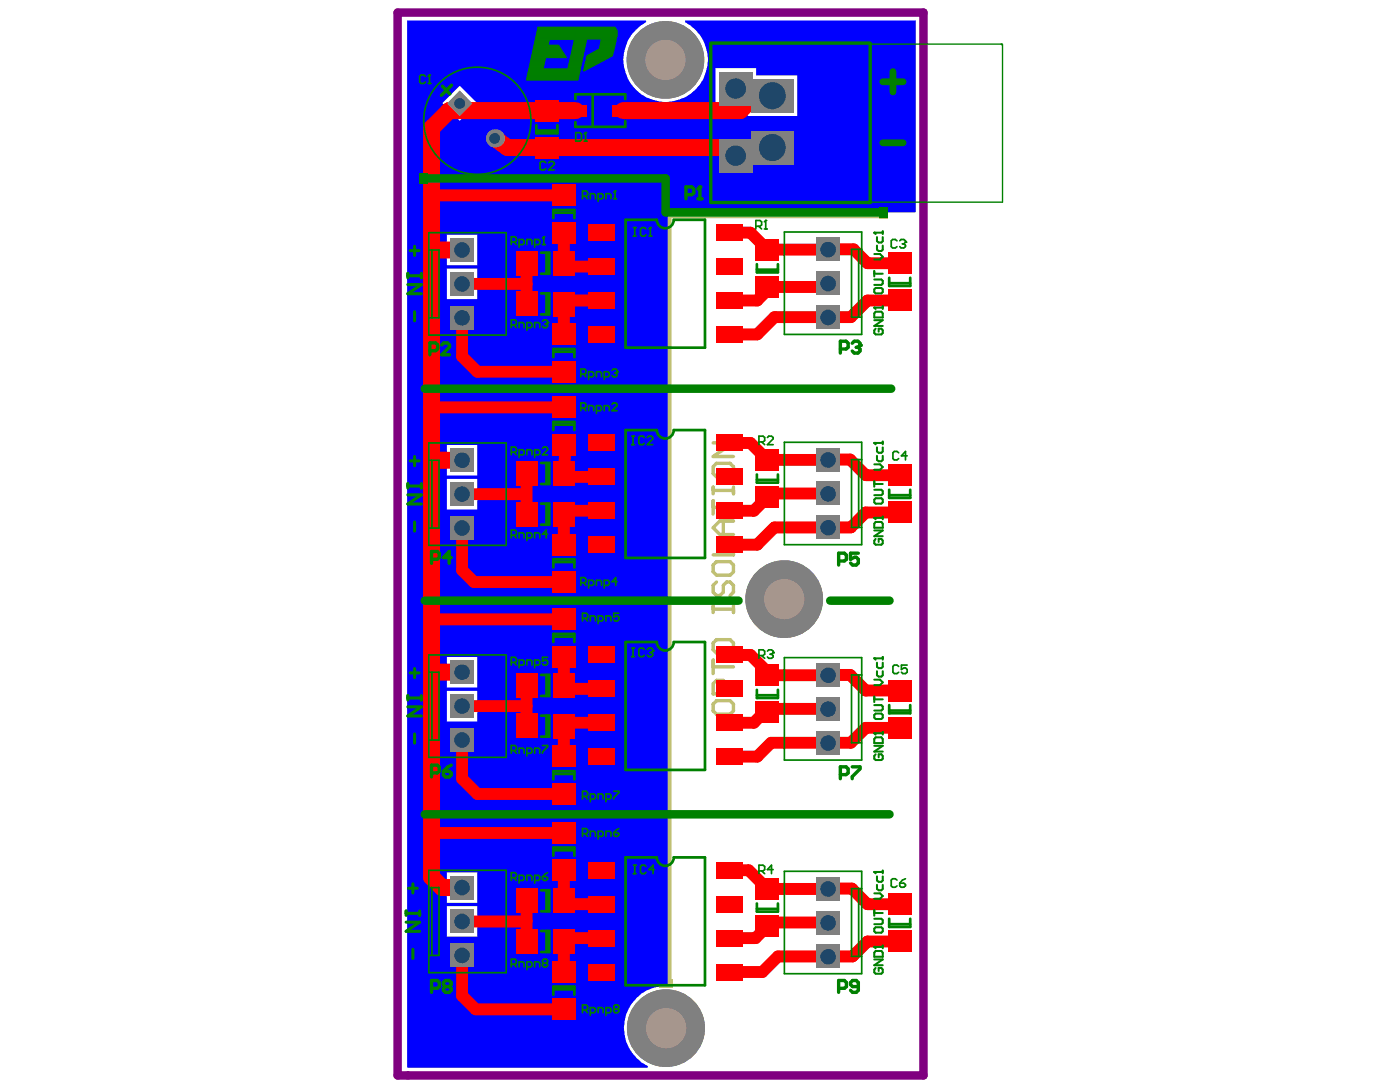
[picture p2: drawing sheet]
<svg xmlns="http://www.w3.org/2000/svg" width="258mm" height="201mm" viewBox="0 0 258 201" stroke-linecap="round" stroke-linejoin="round" font-family="sans-serif">
<path d="M73.2 2.3h96.9v195.7h-96.9z" fill="none" stroke="#800080" stroke-width="1.6"/>
<g fill="#a6968d">
<circle cx="122.7" cy="189.3" r="3.7"/>
<circle cx="144.5" cy="110.3" r="3.7"/>
<circle cx="122.6" cy="11" r="3.7"/>
</g>
<path d="M162.3 39.1h-39.7v141.1" fill="none" stroke="#c0c073" stroke-width="2.2"/>
<g fill="#c0c073">
<path d="M162 37.9h1.5v2.4h-1.5z" fill-rule="evenodd"/>
<path d="M121.4 180.2h2.5v1.6h-2.5z" fill-rule="evenodd"/>
</g>
<g fill="none" stroke="#c0c073" stroke-width=".62">
<path d="M109.8 85l.6-.6h2.5l.6 .6v1.3l-.6 .6h-2.5l-.6-.6zM109.8 88.7v1.3M109.8 91.2v2.5M109.8 92.5h3.7M109.8 89.4h3.7M109.8 80.6h3.7l-3.7 2.5h3.7M111.7 95v2.5M113.5 88.7v1.3M113.5 98.7v2.5h-3.7M113.5 95h-2.5l-1.2 1.2 1.2 1.3h2.5M131.4 85.9l.6-.6h2.5l.6 .6v1.3l-.6 .6h-2.5l-.6-.6zM131.4 89.7v1.2"/>
<path d="M131.4 92.2v2.5M131.4 93.4h3.7M131.4 90.3h3.7M131.4 81.6h3.7l-3.7 2.5h3.7M133.2 95.9v2.5M135.1 89.7v1.2M135.1 99.7v2.5h-3.7M135.1 95.9h-2.5l-1.2 1.3 1.2 1.2h2.5M109.8 103.1l.6-.6h2.5l.6 .6v1.3l-.6 .6h-2.5l-.6-.6zM109.8 110.6v1.3M109.8 117.5l.6-.6h2.5l.6 .6v1.2l-.6 .6h-2.5l-.6-.6zM109.8 111.2h3.7"/>
<path d="M110.4 106.2l-.6 .7v1.2l.6 .6h.6l.7-.6v-1.2l.6-.7h.6l.6 .7v1.2l-.6 .6M113.5 110.6v1.3M131.4 104l.6-.6h2.5l.6 .6v1.3l-.6 .6h-2.5l-.6-.6zM131.4 111.5v1.3M131.4 118.4l.6-.6h2.5l.6 .6v1.3l-.6 .6h-2.5l-.6-.6zM131.4 112.2h3.7M132 107.2l-.6 .6v1.2l.6 .7h.6l.6-.7v-1.2l.7-.6h.6l.6 .6v1.2l-.6 .7M135.1 111.5v1.3M109.8 120.6v2.5M109.8 128.7l.6-.6h2.5l.6 .6v1.3l-.6 .6h-2.5l-.6-.6zM109.8 121.8h3.7M112.3 126.8v-1.8l-.6-.7h-1.3l-.6 .7v1.8h3.7"/>
<path d="M131.4 121.5v2.5M131.4 129.7l.6-.7h2.5l.6 .7v1.2l-.6 .6h-2.5l-.6-.6zM131.4 122.8h3.7M133.9 127.8v-1.9l-.7-.6h-1.2l-.6 .6v1.9h3.7"/>
</g>
<path d="M75 3.8h44v.3a7.8 7.8 0 0 0-2.4 11.8 7.8 7.8 0 0 0 12.1 0 7.8 7.8 0 0 0-2.5-11.8v-.3h42.5v35.3h-45.7v142.2l-.3 .2a7.8 7.8 0 0 0-7.5 6 7.8 7.8 0 0 0 4.2 8.8l-.1 .3h-44.3zM131.8 12.6v7.5h5.9v1.3h9.2v-7.5h-7.6v-1.3zM81.5 19l3.2 3.2 3.2-3.2-3.2-3.2zM82.3 43.2v5.6h5.6v-5.6zM82.3 49.5v5.6h5.6v-5.6zM82.3 81.9v5.7h5.6v-5.7zM82.3 88.2v5.6h5.6v-5.6zM82.3 121v5.6h5.6v-5.6zM82.3 127.2v5.6h5.6v-5.6zM82.3 160.6v5.7h5.6v-5.7zM82.3 166.9v5.6h5.6v-5.6z" fill="#00f"/>
<path d="M91.2 25.5l3 3.2v144.7l-2.6 2.5h-6.5M85.1 58.5h9M85.1 97.2l.3 .3h8.8M94.2 136.2l-9.1 .1" fill="none" stroke="#00f" stroke-width="3.1"/>
<circle cx="122.7" cy="189.3" r="7.2" fill="#808080"/>
<circle cx="122.7" cy="189.3" r="3.7" fill="#a6968d"/>
<circle cx="144.5" cy="110.3" r="7.2" fill="#808080"/>
<circle cx="144.5" cy="110.3" r="3.7" fill="#a6968d"/>
<circle cx="122.6" cy="11" r="7.2" fill="#808080"/>
<circle cx="122.6" cy="11" r="3.7" fill="#a6968d"/>
<path d="M82.9 134.1h4.4v4.4h-4.4z" fill-rule="evenodd" fill="#808080"/>
<circle cx="85.1" cy="136.3" r="1.44" fill="#1f4769"/>
<path d="M82.9 161.3h4.4v4.3h-4.4z" fill-rule="evenodd" fill="#808080"/>
<circle cx="85.1" cy="163.4" r="1.44" fill="#1f4769"/>
<path d="M82.9 167.5h4.4v4.4h-4.4z" fill-rule="evenodd" fill="#808080"/>
<circle cx="85.1" cy="169.7" r="1.44" fill="#1f4769"/>
<path d="M82.9 121.6h4.4v4.4h-4.4z" fill-rule="evenodd" fill="#808080"/>
<circle cx="85.1" cy="123.8" r="1.44" fill="#1f4769"/>
<path d="M82.9 127.8h4.4v4.4h-4.4z" fill-rule="evenodd" fill="#808080"/>
<circle cx="85.1" cy="130" r="1.44" fill="#1f4769"/>
<path d="M82.9 82.6h4.4v4.3h-4.4z" fill-rule="evenodd" fill="#808080"/>
<circle cx="85.1" cy="84.8" r="1.44" fill="#1f4769"/>
<path d="M82.9 88.8h4.4v4.4h-4.4z" fill-rule="evenodd" fill="#808080"/>
<circle cx="85.1" cy="91" r="1.44" fill="#1f4769"/>
<path d="M82.9 43.8h4.4v4.4h-4.4z" fill-rule="evenodd" fill="#808080"/>
<circle cx="85.1" cy="46" r="1.44" fill="#1f4769"/>
<path d="M82.9 50.1h4.4v4.4h-4.4z" fill-rule="evenodd" fill="#808080"/>
<circle cx="85.1" cy="52.3" r="1.44" fill="#1f4769"/>
<path d="M84.7 16.7l2.3 2.4-2.3 2.3-2.3-2.3z" fill-rule="evenodd" fill="#808080"/>
<circle cx="84.7" cy="19.1" r="1" fill="#1f4769"/>
<circle cx="91.2" cy="25.5" r="1.66" fill="#808080"/>
<circle cx="91.1" cy="25.5" r="1" fill="#1f4769"/>
<path d="M138.4 24h7.8v6.3h-7.8z" fill-rule="evenodd" fill="#808080"/>
<circle cx="142.2" cy="27.2" r="2.48" fill="#1f4769"/>
<path d="M82.9 173.7h4.4v4.4h-4.4z" fill-rule="evenodd" fill="#808080"/>
<circle cx="85.1" cy="175.9" r="1.44" fill="#1f4769"/>
<path d="M82.9 95.1h4.4v4.3h-4.4z" fill-rule="evenodd" fill="#808080"/>
<circle cx="85.1" cy="97.2" r="1.44" fill="#1f4769"/>
<path d="M82.9 56.3h4.4v4.4h-4.4z" fill-rule="evenodd" fill="#808080"/>
<circle cx="85.1" cy="58.5" r="1.44" fill="#1f4769"/>
<path d="M138.4 14.5h7.8v6.2h-7.8z" fill-rule="evenodd" fill="#808080"/>
<circle cx="142.2" cy="17.6" r="2.48" fill="#1f4769"/>
<path d="M150.4 173.9h4.4v4.4h-4.4z" fill-rule="evenodd" fill="#808080"/>
<circle cx="152.5" cy="176.2" r="1.44" fill="#1f4769"/>
<path d="M150.4 167.7h4.4v4.4h-4.4z" fill-rule="evenodd" fill="#808080"/>
<circle cx="152.5" cy="169.9" r="1.44" fill="#1f4769"/>
<path d="M150.4 161.4h4.4v4.4h-4.4z" fill-rule="evenodd" fill="#808080"/>
<circle cx="152.5" cy="163.7" r="1.44" fill="#1f4769"/>
<path d="M150.4 128.3h4.4v4.4h-4.4z" fill-rule="evenodd" fill="#808080"/>
<circle cx="152.5" cy="130.6" r="1.44" fill="#1f4769"/>
<path d="M150.4 122.1h4.4v4.4h-4.4z" fill-rule="evenodd" fill="#808080"/>
<circle cx="152.5" cy="124.3" r="1.44" fill="#1f4769"/>
<path d="M150.4 88.7h4.4v4.4h-4.4z" fill-rule="evenodd" fill="#808080"/>
<circle cx="152.5" cy="90.9" r="1.44" fill="#1f4769"/>
<path d="M150.4 82.4h4.4v4.4h-4.4z" fill-rule="evenodd" fill="#808080"/>
<circle cx="152.5" cy="84.7" r="1.44" fill="#1f4769"/>
<path d="M150.4 50h4.4v4.3h-4.4z" fill-rule="evenodd" fill="#808080"/>
<circle cx="152.5" cy="52.2" r="1.44" fill="#1f4769"/>
<path d="M150.4 43.7h4.4v4.4h-4.4z" fill-rule="evenodd" fill="#808080"/>
<circle cx="152.5" cy="46" r="1.44" fill="#1f4769"/>
<path d="M132.4 25.5h6.3v6.3h-6.3z" fill-rule="evenodd" fill="#808080"/>
<circle cx="135.5" cy="28.7" r="1.89" fill="#1f4769"/>
<path d="M150.4 134.6h4.4v4.4h-4.4z" fill-rule="evenodd" fill="#808080"/>
<circle cx="152.5" cy="136.8" r="1.44" fill="#1f4769"/>
<path d="M150.4 94.9h4.4v4.4h-4.4z" fill-rule="evenodd" fill="#808080"/>
<circle cx="152.5" cy="97.2" r="1.44" fill="#1f4769"/>
<path d="M150.4 56.2h4.4v4.4h-4.4z" fill-rule="evenodd" fill="#808080"/>
<circle cx="152.5" cy="58.5" r="1.44" fill="#1f4769"/>
<path d="M132.4 13.2h6.3v6.2h-6.3z" fill-rule="evenodd" fill="#808080"/>
<circle cx="135.5" cy="16.3" r="1.89" fill="#1f4769"/>
<circle cx="79.5" cy="75" r="1.09" fill="#f00"/>
<path d="M79.5 35.7l.3 .3" fill="none" stroke="#f00" stroke-width="2.2"/>
<circle cx="103.9" cy="165.9" r="1.09" fill="#f00"/>
<path d="M104.5 55.3l-.6 .7M103.9 81.9l.3 .3M103.9 126.5v-.3l.3 .6M103.9 165.9l.6 .6" fill="none" stroke="#f00" stroke-width="2.2"/>
<circle cx="103.9" cy="56" r="1.09" fill="#f00"/>
<path d="M85.1 58.5v7.1M103.9 160.3v5.6M104.5 172.7l-.6 .7" fill="none" stroke="#f00" stroke-width="2.2"/>
<circle cx="103.9" cy="173.4" r="1.09" fill="#f00"/>
<path d="M103.9 120.9v5.6" fill="none" stroke="#f00" stroke-width="2.2"/>
<circle cx="103.9" cy="133.7" r="1.09" fill="#f00"/>
<path d="M103.9 48.5l.6 .6M103.9 98.7v1.6M104.2 82.2l-.3 5 .9 .6M104.2 94.1l-.3 .6M104.5 133.1l-.6 .6" fill="none" stroke="#f00" stroke-width="2.2"/>
<circle cx="103.9" cy="48.5" r="1.09" fill="#f00"/>
<g fill="none" stroke="#f00" stroke-width="2.2">
<path d="M79.8 36h24.1M97 52.2l-11.9 .1M97 48.5v7.5M103.9 42.8v5.7M103.9 56v5.6M104.5 55.3h6.2M104.5 49.1h6.2M134.4 42.8h3.8l3.2 3.2 15.8-.1 2.6 2.6h5.9M152.6 52.2l-.7 .6h-10.5v.7l-1.9 1.8h-5.1M165.7 55.3h-5.9l-3.1 3.1h-14l-3.2 3.2h-5.1M79.5 75h24.4M85.1 65.6l2.8 2.9h16"/>
<path d="M85.1 97.2v7.8l2.2 2.2h16.6M85.1 91h11.8M97 87.2v7.5M103.9 94.7v4M104.2 94.1h6.5M104.8 87.8h5.9M134.4 81.6h3.8l3.2 3.1 15.2-.1 2.9 2.9h6.2M152.6 90.9h-10.9l-.3 .7-2.5 2.5h-4.5M165.7 94.4h-6.2l-2.8 2.7h-14l-3.2 3.2h-5.1M79.5 114h24.4M85.1 136.3v7.1l2.8 2.8h16M97 130h-11.9"/>
<path d="M97 126.2v7.5M103.9 133.7v5.6M104.2 126.8h6.5M104.5 133.1h6.2M134.4 120.6h3.8l3.2 3.1v.6h15.2l2.9 2.9h6.2M152.6 130.5h-10.6l-.6 .7h-.7l-1.8 1.9h-4.5M165.7 134h-6.2l-2.8 2.8h-14.7l-2.5 2.5h-5.1M79.5 153.4h24.4M85.1 175.9v7.5l2.5 2.5h16.3M97 169.6l-11.9 .1M97 165.9v7.5M103.9 173.4v5.6"/>
<path d="M104.5 166.5h6.2M104.5 172.7h6.2M134.4 160.3h3.5l3.5 3.4h11.1M152.6 163.6h4.3l2.9 2.9h5.9M152.6 169.9h-10.6l-2.8 2.8h-4.8M165.7 173.4h-5.9l-2.8 2.7h-13.7l-2.9 2.9h-6"/>
</g>
<path d="M142.3 17.6h-3.2l-2.7 2.8h-21.6M91.2 25.5l2.3 1.7h48.8M106 20.4h-23.3l-3.2 3.2v137.9l1.9 1.9h3.7M79.6 46h5.5M79.6 84.8h5.5M79.7 123.8h5.4" fill="none" stroke="#f00" stroke-width="3.1"/>
<circle cx="122.7" cy="189.3" r="7.2" fill="#808080"/>
<circle cx="122.7" cy="189.3" r="3.7" fill="#a6968d"/>
<circle cx="144.5" cy="110.3" r="7.2" fill="#808080"/>
<circle cx="144.5" cy="110.3" r="3.7" fill="#a6968d"/>
<circle cx="122.6" cy="11" r="7.2" fill="#808080"/>
<circle cx="122.6" cy="11" r="3.7" fill="#a6968d"/>
<path d="M82.9 134.1h4.4v4.4h-4.4z" fill-rule="evenodd" fill="#808080"/>
<circle cx="85.1" cy="136.3" r="1.44" fill="#1f4769"/>
<path d="M82.9 161.3h4.4v4.3h-4.4z" fill-rule="evenodd" fill="#808080"/>
<circle cx="85.1" cy="163.4" r="1.44" fill="#1f4769"/>
<path d="M82.9 167.5h4.4v4.4h-4.4z" fill-rule="evenodd" fill="#808080"/>
<circle cx="85.1" cy="169.7" r="1.44" fill="#1f4769"/>
<path d="M82.9 121.6h4.4v4.4h-4.4z" fill-rule="evenodd" fill="#808080"/>
<circle cx="85.1" cy="123.8" r="1.44" fill="#1f4769"/>
<path d="M82.9 127.8h4.4v4.4h-4.4z" fill-rule="evenodd" fill="#808080"/>
<circle cx="85.1" cy="130" r="1.44" fill="#1f4769"/>
<path d="M82.9 82.6h4.4v4.3h-4.4z" fill-rule="evenodd" fill="#808080"/>
<circle cx="85.1" cy="84.8" r="1.44" fill="#1f4769"/>
<path d="M82.9 88.8h4.4v4.4h-4.4z" fill-rule="evenodd" fill="#808080"/>
<circle cx="85.1" cy="91" r="1.44" fill="#1f4769"/>
<path d="M82.9 43.8h4.4v4.4h-4.4z" fill-rule="evenodd" fill="#808080"/>
<circle cx="85.1" cy="46" r="1.44" fill="#1f4769"/>
<path d="M82.9 50.1h4.4v4.4h-4.4z" fill-rule="evenodd" fill="#808080"/>
<circle cx="85.1" cy="52.3" r="1.44" fill="#1f4769"/>
<path d="M84.7 16.7l2.3 2.4-2.3 2.3-2.3-2.3z" fill-rule="evenodd" fill="#808080"/>
<circle cx="84.7" cy="19.1" r="1" fill="#1f4769"/>
<circle cx="91.2" cy="25.5" r="1.66" fill="#808080"/>
<circle cx="91.1" cy="25.5" r="1" fill="#1f4769"/>
<path d="M138.4 24h7.8v6.3h-7.8z" fill-rule="evenodd" fill="#808080"/>
<circle cx="142.2" cy="27.2" r="2.48" fill="#1f4769"/>
<path d="M82.9 173.7h4.4v4.4h-4.4z" fill-rule="evenodd" fill="#808080"/>
<circle cx="85.1" cy="175.9" r="1.44" fill="#1f4769"/>
<path d="M82.9 95.1h4.4v4.3h-4.4z" fill-rule="evenodd" fill="#808080"/>
<circle cx="85.1" cy="97.2" r="1.44" fill="#1f4769"/>
<path d="M82.9 56.3h4.4v4.4h-4.4z" fill-rule="evenodd" fill="#808080"/>
<circle cx="85.1" cy="58.5" r="1.44" fill="#1f4769"/>
<path d="M138.4 14.5h7.8v6.2h-7.8z" fill-rule="evenodd" fill="#808080"/>
<circle cx="142.2" cy="17.6" r="2.48" fill="#1f4769"/>
<path d="M150.4 173.9h4.4v4.4h-4.4z" fill-rule="evenodd" fill="#808080"/>
<circle cx="152.5" cy="176.2" r="1.44" fill="#1f4769"/>
<path d="M150.4 167.7h4.4v4.4h-4.4z" fill-rule="evenodd" fill="#808080"/>
<circle cx="152.5" cy="169.9" r="1.44" fill="#1f4769"/>
<path d="M150.4 161.4h4.4v4.4h-4.4z" fill-rule="evenodd" fill="#808080"/>
<circle cx="152.5" cy="163.7" r="1.44" fill="#1f4769"/>
<path d="M150.4 128.3h4.4v4.4h-4.4z" fill-rule="evenodd" fill="#808080"/>
<circle cx="152.5" cy="130.6" r="1.44" fill="#1f4769"/>
<path d="M150.4 122.1h4.4v4.4h-4.4z" fill-rule="evenodd" fill="#808080"/>
<circle cx="152.5" cy="124.3" r="1.44" fill="#1f4769"/>
<path d="M150.4 88.7h4.4v4.4h-4.4z" fill-rule="evenodd" fill="#808080"/>
<circle cx="152.5" cy="90.9" r="1.44" fill="#1f4769"/>
<path d="M150.4 82.4h4.4v4.4h-4.4z" fill-rule="evenodd" fill="#808080"/>
<circle cx="152.5" cy="84.7" r="1.44" fill="#1f4769"/>
<path d="M150.4 50h4.4v4.3h-4.4z" fill-rule="evenodd" fill="#808080"/>
<circle cx="152.5" cy="52.2" r="1.44" fill="#1f4769"/>
<path d="M150.4 43.7h4.4v4.4h-4.4z" fill-rule="evenodd" fill="#808080"/>
<circle cx="152.5" cy="46" r="1.44" fill="#1f4769"/>
<path d="M132.4 25.5h6.3v6.3h-6.3z" fill-rule="evenodd" fill="#808080"/>
<circle cx="135.5" cy="28.7" r="1.89" fill="#1f4769"/>
<path d="M150.4 134.6h4.4v4.4h-4.4z" fill-rule="evenodd" fill="#808080"/>
<circle cx="152.5" cy="136.8" r="1.44" fill="#1f4769"/>
<path d="M150.4 94.9h4.4v4.4h-4.4z" fill-rule="evenodd" fill="#808080"/>
<circle cx="152.5" cy="97.2" r="1.44" fill="#1f4769"/>
<path d="M150.4 56.2h4.4v4.4h-4.4z" fill-rule="evenodd" fill="#808080"/>
<circle cx="152.5" cy="58.5" r="1.44" fill="#1f4769"/>
<path d="M132.4 13.2h6.3v6.2h-6.3z" fill-rule="evenodd" fill="#808080"/>
<circle cx="135.5" cy="16.3" r="1.89" fill="#1f4769"/>
<g fill="#f00">
<path d="M108.3 165h4.9v3h-4.9z" fill-rule="evenodd"/>
<path d="M101.7 144.3h4.3v3.9h-4.3z" fill-rule="evenodd"/>
<path d="M108.3 125.3h4.9v3h-4.9z" fill-rule="evenodd"/>
<path d="M101.9 124h3.9v4.5h-3.9z" fill-rule="evenodd"/>
<path d="M95 124h3.9v4.4h-3.9z" fill-rule="evenodd"/>
<path d="M108.3 119.1h4.9v3h-4.9z" fill-rule="evenodd"/>
<path d="M108.3 80.1h4.9v3h-4.9z" fill-rule="evenodd"/>
<path d="M108.3 60.1h4.9v3h-4.9z" fill-rule="evenodd"/>
<path d="M104.1 19.3h3.9v2.1h-3.9z" fill-rule="evenodd"/>
<path d="M139.2 129.2h4.3v4h-4.3z" fill-rule="evenodd"/>
<path d="M108.3 177.5h4.9v3h-4.9z" fill-rule="evenodd"/>
<path d="M101.7 177h4.3v3.9h-4.3z" fill-rule="evenodd"/>
<path d="M101.7 183.9h4.3v4h-4.3z" fill-rule="evenodd"/>
<path d="M108.3 158.8h4.9v3h-4.9z" fill-rule="evenodd"/>
<path d="M108.3 171.2h4.9v3h-4.9z" fill-rule="evenodd"/>
<path d="M101.9 163.7h3.9v4.4h-3.9z" fill-rule="evenodd"/>
<path d="M95 163.6h3.9v4.5h-3.9z" fill-rule="evenodd"/>
<path d="M101.9 171.2h3.9v4.4h-3.9z" fill-rule="evenodd"/>
<path d="M95 171.1h3.9v4.5h-3.9z" fill-rule="evenodd"/>
<path d="M101.7 158.3h4.3v4h-4.3z" fill-rule="evenodd"/>
<path d="M108.3 137.8h4.9v3h-4.9z" fill-rule="evenodd"/>
<path d="M101.7 137.3h4.3v4h-4.3z" fill-rule="evenodd"/>
<path d="M101.7 151.4h4.3v3.9h-4.3z" fill-rule="evenodd"/>
<path d="M108.3 131.6h4.9v3h-4.9z" fill-rule="evenodd"/>
<path d="M101.9 131.5h3.9v4.5h-3.9z" fill-rule="evenodd"/>
<path d="M95 131.5h3.9v4.4h-3.9z" fill-rule="evenodd"/>
<path d="M101.7 119h4.3v3.9h-4.3z" fill-rule="evenodd"/>
<path d="M108.3 98.8h4.9v3h-4.9z" fill-rule="evenodd"/>
<path d="M101.7 98.3h4.3v3.9h-4.3z" fill-rule="evenodd"/>
<path d="M101.7 105.2h4.3v4h-4.3z" fill-rule="evenodd"/>
<path d="M108.3 86.3h4.9v3h-4.9z" fill-rule="evenodd"/>
<path d="M108.3 92.6h4.9v3h-4.9z" fill-rule="evenodd"/>
<path d="M101.9 85h3.9v4.4h-3.9z" fill-rule="evenodd"/>
<path d="M95 84.9h3.9v4.5h-3.9z" fill-rule="evenodd"/>
<path d="M101.7 79.9h4.3v4h-4.3z" fill-rule="evenodd"/>
<path d="M101.7 59.6h4.3v3.9h-4.3z" fill-rule="evenodd"/>
<path d="M101.7 66.5h4.3v4h-4.3z" fill-rule="evenodd"/>
<path d="M108.3 41.3h4.9v3h-4.9z" fill-rule="evenodd"/>
<path d="M108.3 47.6h4.9v3h-4.9z" fill-rule="evenodd"/>
<path d="M101.9 46.3h3.9v4.4h-3.9z" fill-rule="evenodd"/>
<path d="M95 46.2h3.9v4.5h-3.9z" fill-rule="evenodd"/>
<path d="M101.7 40.9h4.3v3.9h-4.3z" fill-rule="evenodd"/>
<path d="M98.5 18.4h4.4v4h-4.4z" fill-rule="evenodd"/>
<path d="M98.5 25.2h4.4v4h-4.4z" fill-rule="evenodd"/>
<path d="M139.2 168.6h4.3v3.9h-4.3z" fill-rule="evenodd"/>
<path d="M139.2 161.8h4.3v3.9h-4.3z" fill-rule="evenodd"/>
<path d="M139.2 122.4h4.3v3.9h-4.3z" fill-rule="evenodd"/>
<path d="M139.2 89.6h4.3v3.9h-4.3z" fill-rule="evenodd"/>
<path d="M139.2 82.8h4.3v3.9h-4.3z" fill-rule="evenodd"/>
<path d="M139.2 50.8h4.3v4h-4.3z" fill-rule="evenodd"/>
<path d="M139.2 44h4.3v4h-4.3z" fill-rule="evenodd"/>
<path d="M163.5 164.6h4.4v3.9h-4.4z" fill-rule="evenodd"/>
<path d="M163.5 171.4h4.4v3.9h-4.4z" fill-rule="evenodd"/>
<path d="M163.5 125.2h4.4v4h-4.4z" fill-rule="evenodd"/>
<path d="M163.5 85.6h4.4v3.9h-4.4z" fill-rule="evenodd"/>
<path d="M163.5 46.5h4.4v4h-4.4z" fill-rule="evenodd"/>
<path d="M108.3 53.8h4.9v3h-4.9z" fill-rule="evenodd"/>
<path d="M101.7 112h4.3v4h-4.3z" fill-rule="evenodd"/>
<path d="M101.9 92.5h3.9v4.4h-3.9z" fill-rule="evenodd"/>
<path d="M95 92.4h3.9v4.5h-3.9z" fill-rule="evenodd"/>
<path d="M101.9 53.8h3.9v4.4h-3.9z" fill-rule="evenodd"/>
<path d="M95 53.7h3.9v4.4h-3.9z" fill-rule="evenodd"/>
<path d="M101.7 73h4.3v3.9h-4.3z" fill-rule="evenodd"/>
<path d="M101.7 34h4.3v3.9h-4.3z" fill-rule="evenodd"/>
<path d="M163.5 132h4.4v4h-4.4z" fill-rule="evenodd"/>
<path d="M163.5 92.4h4.4v3.9h-4.4z" fill-rule="evenodd"/>
<path d="M163.5 53.3h4.4v4h-4.4z" fill-rule="evenodd"/>
<path d="M131.9 165h5v3h-5z" fill-rule="evenodd"/>
<path d="M131.9 125.3h5v3h-5z" fill-rule="evenodd"/>
<path d="M131.9 119.1h5v3h-5z" fill-rule="evenodd"/>
<path d="M131.9 80.1h5v3h-5z" fill-rule="evenodd"/>
<path d="M131.9 60.1h5v3h-5z" fill-rule="evenodd"/>
<path d="M112.8 19.3h3.9v2.1h-3.9z" fill-rule="evenodd"/>
<path d="M131.9 177.5h5v3h-5z" fill-rule="evenodd"/>
<path d="M131.9 158.8h5v3h-5z" fill-rule="evenodd"/>
<path d="M131.9 171.2h5v3h-5z" fill-rule="evenodd"/>
<path d="M131.9 137.8h5v3h-5z" fill-rule="evenodd"/>
<path d="M131.9 131.6h5v3h-5z" fill-rule="evenodd"/>
<path d="M131.9 98.8h5v3h-5z" fill-rule="evenodd"/>
<path d="M131.9 86.3h5v3h-5z" fill-rule="evenodd"/>
<path d="M131.9 92.6h5v3h-5z" fill-rule="evenodd"/>
<path d="M131.9 41.3h5v3h-5z" fill-rule="evenodd"/>
<path d="M131.9 47.6h5v3h-5z" fill-rule="evenodd"/>
<path d="M131.9 53.8h5v3h-5z" fill-rule="evenodd"/>
</g>
<g fill="none" stroke="#008000" stroke-width=".31">
<path d="M79 46h1.9v12.5h-1.9M79 42.8h14.2v18.9h-14.2zM79.6 46v12.5M144.5 42.7h14.2v18.9h-14.2zM158.2 45.9v12.5M158.7 45.9h-1.8v12.5h1.8M79 84.8h1.9v12.4h-1.9M79 81.6h14.2v18.8h-14.2zM79.6 84.8v12.4M144.5 81.4h14.2v18.9h-14.2zM158.2 84.6v12.5M158.7 84.6h-1.8v12.5h1.8"/>
<path d="M79 123.8h1.9v12.5h-1.9M79 120.6h14.2v18.9h-14.2zM79.6 123.8v12.5M144.5 121.1h14.2v18.9h-14.2zM158.2 124.3v12.5M158.7 124.3h-1.8v12.5h1.8M79 163.4h1.9v12.5h-1.9M79 160.3h14.2v18.8h-14.2zM79.6 163.4v12.5M144.5 160.4h14.2v18.9h-14.2zM158.2 163.6v12.5M158.7 163.6h-1.8v12.5h1.8"/>
</g>
<g fill="none" stroke="#008000" stroke-width=".5">
<path d="M106 18.2v-.8h9.2v.8M109.2 17.4v5.8M98.8 23.1v1.4h3.9v-1.4M98.8 24h3.9M101.9 39.2h3.9M115.2 22.3v1.1h-9.2v-.9M99.7 46.5h1.5v3.9h-1.5M99.7 54h1.5v3.9h-1.5M100.7 46.5v3.9M100.7 54v3.9M101.9 40.2v-1.5h3.9v1.5M121 40.5h-5.8v23.5h14.7v-23.5h-5.8"/>
<path d="M139.4 48.7v1.5h3.9v-1.5M139.4 49.7h3.9M163.8 51.2v1.5h3.9v-1.5M163.8 52.2h3.9M101.9 65.8v-1.5h3.9v1.5M101.9 79.2v-1.5h3.9v1.5M101.9 78.2h3.9M101.9 64.8h3.9M121 79.2h-5.8v23.5h14.7v-23.5h-5.8M99.7 85.3h1.5v3.8h-1.5M99.7 92.7h1.5v3.9h-1.5M100.7 85.3v3.8"/>
<path d="M100.7 92.7v3.9M139.4 87.4v1.5h3.9v-1.5M139.4 88.4h3.9M163.8 90.2v1.5h3.9v-1.5M163.8 91.2h3.9M101.9 104.5v-1.5h3.9v1.5M101.9 118.2v-1.5h3.9v1.5M101.9 117.2h3.9M101.9 103.5h3.9M121 118.2h-5.8v23.6h14.7v-23.6h-5.8M99.7 131.8h1.5v3.8h-1.5M99.7 124.3h1.5v3.9h-1.5"/>
<path d="M100.7 124.3v3.9M100.7 131.8v3.8M139.4 127v1.5h3.9v-1.5M139.4 128h3.9M163.8 129.8v1.5h3.9v-1.5M163.8 130.8h3.9M101.9 143.5v-1.5h3.9v1.5M101.9 157.6v-1.5h3.9v1.5M101.9 156.6h3.9M101.9 142.5h3.9M121 157.9h-5.8v23.5h14.7v-23.5h-5.8M99.7 171.4h1.5v3.9h-1.5"/>
<path d="M99.7 163.9h1.5v3.9h-1.5M100.7 163.9v3.9M100.7 171.4v3.9M139.4 166.4v1.5h3.9v-1.5M139.4 167.4h3.9M163.8 169.2v1.5h3.9v-1.5M163.8 170.2h3.9M101.9 183.2v-1.5h3.9v1.5M101.9 182.2h3.9"/>
</g>
<g fill="none" stroke="#008000" stroke-width=".18">
<path d="M97 14.6h9M97 14.7h9.1M97 14.2h8.8M97 14.3h8.8M97 14.4h8.9M97 14.5h9M97.1 13.9h8.4M97.1 14h8.5M97.1 14.1h8.5M97.1 14.1h8.6M97.1 14.2h8.6M97.2 13.9h8.3"/>
<path d="M97.2 13.7h8.2M97.2 13.8h8.2M97.2 13.4h7.9M97.2 13.4h8M97.2 13.5h8M97.2 13.6h8M97.2 13.6h8.1M97.3 13.1h7.6M97.3 13.2h7.7M97.3 13.3h7.7M97.4 12.8h7.3M97.4 12.9h7.3"/>
<path d="M97.4 12.9h7.4M97.4 13h7.5M97.4 13.1h7.5M97.4 12.6h2.7M97.4 12.6h2.6M97.4 12.7h7.2M97.4 12.7h7.3M97.5 12.2h2.6M97.5 12.3h2.6M97.5 12.4h2.6M97.5 12.5h2.6M97.5 12h2.7"/>
<path d="M97.5 12.1h2.7M97.5 12.2h2.7M97.6 11.7h2.6M97.6 11.8h2.6M97.6 11.9h2.6M97.7 11.4h2.6M97.7 11.5h2.6M97.7 11.6h2.6M97.7 11.1h2.7M97.7 11.2h2.7M97.7 11.3h2.7M97.8 10.8h2.6"/>
<path d="M97.8 10.9h2.6M97.8 11h2.6M97.8 11.1h2.6M97.9 10.6h6.5M97.9 10.7h2.6M97.9 10.6h6.4M97.9 10.2h6.2M97.9 10.3h6.3M97.9 10.4h6.3M97.9 10.5h6.4M98 10h5.9M98 10.1h6"/>
<path d="M98 10.2h6M98 9.7h5.7M98 9.7h5.8M98 9.8h5.9M98 9.9h5.9M98.1 9.4h5.4M98.1 9.4h5.5M98.1 9.5h5.5M98.1 9.6h5.6M98.2 9.1h5.2M98.2 9.2h5.2M98.2 9.2h5.3"/>
<path d="M98.2 9.3h5.3M98.2 8.9h5M98.2 8.9h5.1M98.2 9h5.1M98.2 8.8h5M98.3 8.6h4.7M98.3 8.7h4.8M98.3 8.7h4.9M98.4 8.2h2.6M98.4 8.3h4.5M98.4 8.4h4.5M98.4 8.4h4.6"/>
<path d="M98.4 8.5h4.6M98.4 8h2.6M98.4 8.1h2.6M98.5 7.7h2.6M98.5 7.8h2.6M98.5 7.8h2.5M98.5 7.9h2.5M98.5 7.4h2.7M98.5 7.5h2.6M98.5 7.6h2.6M98.6 7.3h2.6M98.6 7.4h2.6"/>
<path d="M98.6 7.1h7.1M98.6 7.2h7.1M98.6 7.3h7.1M98.7 6.8h7.1M98.7 6.9h7.1M98.7 7h7.1M98.7 7.1h7M98.7 6.6h7.2M98.7 6.7h7.2M98.7 6.8h7.2M98.8 6.3h7.1M98.8 6.4h7.1"/>
<path d="M98.8 6.5h7.1M98.9 6h7.1M98.9 6.1h7.1M98.9 6.2h7.1M98.9 5.7h7.1M98.9 5.8h7.1M98.9 5.9h7.1M99 5.4h7.1M99 5.5h7.1M99 5.6h7.1M99 5h7.2M99 5.1h7.2"/>
<path d="M99 5.2h7.2M99 5.3h7.2M99 5.4h7.2M104.6 12.5h2.3M104.6 12.6h2.3M104.7 12.2h2.3M104.7 12.3h2.3M104.7 12.4h2.2M104.7 12.6h2.2M104.7 12.7h2.2M104.7 11.9h2.3M104.7 12h2.3"/>
<path d="M104.7 12.1h2.3M104.8 11.7h2.3M104.8 11.8h2.2M104.8 11.9h2.2M104.8 12.8h2.1M104.8 12.9h2.1M104.9 11.4h2.2M104.9 11.5h2.2M104.9 11.6h2.3M104.9 12.9h2M104.9 11.1h2.3M104.9 11.2h2.3"/>
<path d="M104.9 11.3h2.3M104.9 11.4h2.3M104.9 13h2M105 10.9h2.3M105 10.9h2.2M105 11h2.2M105 11.1h2.2M105 13.1h1.9M105 10.6h2.3M105 10.7h2.3M105 10.8h2.3M105 13.1h1.8"/>
<path d="M105 13.2h1.8M105 10.6h2.4M105.1 13.2h1.7M105.1 10.3h2.3M105.1 10.4h2.3M105.1 10.5h2.3M105.2 13.3h1.6M105.2 13.4h1.6M105.2 10.1h2.3M105.2 10.2h2.2M105.2 13.4h1.5M105.2 9.7h2.3"/>
<path d="M105.2 9.8h2.3M105.2 9.9h2.3M105.2 10h2.3M105.3 13.5h1.4M105.3 13.6h1.4M105.3 9.5h2.3M105.3 9.6h2.2M105.3 9.7h2.2M105.4 13.6h1.3M105.4 9.2h2.3M105.4 9.2h2.2M105.4 9.3h2.2"/>
<path d="M105.4 9.4h2.2M105.4 13.7h1.3M105.4 8.9h2.3M105.4 9h2.3M105.4 9.1h2.3M105.5 13.7h1.2M105.5 13.8h1.2M105.5 8.9h2.2M105.5 8.7h2.2M105.5 8.8h2.2M105.5 13.9h1.1M105.5 8.4h2.3"/>
<path d="M105.5 8.5h2.3M105.5 8.6h2.3M105.5 8.6h2.2M105.6 8.1h2.3M105.6 8.2h2.3M105.6 13.9h1M105.6 8.3h2.3M105.7 7.9h2.2M105.7 8h2.2M105.7 8.1h2.2M105.7 14h1M105.7 14.1h.8"/>
<path d="M105.7 7.4h2.3M105.7 7.5h2.3M105.7 7.6h2.3M105.7 7.7h2.3M105.7 7.8h2.2M105.8 7.3h2.2M105.8 7.4h2.2M105.8 14.2h.8M105.8 7.2h7.7M105.8 7.3h2.3M105.9 14.2h.7M105.9 14.3h.6"/>
<path d="M105.9 6.9h7.6M105.9 7h7.6M105.9 7.1h7.6M105.9 14.4h.6M105.9 6.6h7.7M105.9 6.7h7.8M105.9 6.8h7.8M105.9 6.8h7.7M106 14.4h.5M106 6.4h7.7M106 6.5h7.7M106 6.6h7.7"/>
<path d="M106 14.5h.5M106 14.6h.5M106 6.1h7.7M106 6.2h7.7M106 6.3h7.7M106.1 14.6h.4M106.1 5.8h7.6M106.1 5.9h7.6M106.1 6h7.6M106.2 14.7h.2M106.2 5.5h7.4M106.2 5.6h7.4"/>
<path d="M106.2 5.6h7.5M106.2 5.7h7.5M106.2 5.8h7.5M106.2 14.7h.3M106.2 5.3h7.2M106.2 5.3h7.3M106.2 5.4h7.3M106.3 5h7M106.3 5.1h7M106.3 5.1h7.1M106.3 5.2h7.1M107.5 12.9h.4"/>
<path d="M107.5 13h.2M107.5 13.1h.2M107.5 12.8h.6M107.5 12.9h.5M107.6 12.5h1.1M107.6 12.6h1M107.6 12.6h.9M107.6 12.7h.8M107.6 12.7h.6M107.7 12.2h1.6M107.7 12.2h1.5M107.7 12.3h1.3"/>
<path d="M107.7 12.4h1.2M107.7 12.4h1.1M107.7 11.8h2.3M107.7 11.9h2.2M107.7 11.9h2M107.7 12h1.9M107.7 12.1h1.8M107.7 12.1h1.7M107.8 11.4h3M107.8 11.4h2.9M107.8 11.5h2.7M107.8 11.7h2.3"/>
<path d="M107.9 11.6h2.5M107.9 11.7h2.3M107.9 11.2h3.1M107.9 11.3h3M108 10.6h4.2M108 10.7h4.1M108 10.7h4M108 10.8h3.9M108 10.9h3.7M108 10.9h3.6M108 11h3.5M108 11.1h3.4"/>
<path d="M108 11.1h3.3M108 11.2h3.2M108 10.5h4.4M108 10.6h4.3M108.1 10.3h4.7M108.1 10.4h4.6M108.1 10.4h4.4M108.2 10.2h4.6M108.4 10.1h4.5l-4.7 .1M108.6 10l4.3 .1h-4.4M108.7 9.9h4.2M108.8 9.9h4.1"/>
<path d="M108.9 9.8h4M109 9.7h3.9M109.2 9.7h3.7M109.2 9.6h3.7M109.4 9.6h3.6M109.6 9.4h3.4l-3.5 .1M109.7 9.4h3.3M109.8 9.3h3.2M109.9 9.2h3.2M110 9.2h3.1M110.2 9.1h2.8M110.4 9h2.7l-2.8 .1"/>
<path d="M110.4 8.9h2.8M110.4 8.9h2.7M110.4 8.7h2.8M110.4 8.8h2.8M110.5 8.5h2.8M110.5 8.6h2.7M110.5 8.7h2.7M110.5 8.2h2.8M110.5 8.3h2.7M110.5 8.4h2.7M110.5 8.4h2.8M110.6 7.9h2.8"/>
<path d="M110.6 8h2.8M110.6 8.1h2.8M110.6 8.1h2.7M110.7 7.5h2.8M110.7 7.6h2.8M110.7 7.6h2.7M110.7 7.7h2.8M110.7 7.8h2.7M110.7 7.3h2.8M110.7 7.4h2.7"/>
</g>
<path d="M184.5 8.1v.1" fill="none" stroke="#008000" stroke-width=".37"/>
<path d="M81.5 15.9l1.4 1.4M83.2 15.7l-1.9 1.9M130.9 8v29.2M131 7.9h29.3M160.3 8.1v29.2h-29.4" fill="none" stroke="#008000" stroke-width=".62"/>
<path d="M160.3 8.1h24.2M184.7 8.1v29.1h-24.4" fill="none" stroke="#008000" stroke-width=".25"/>
<path d="M78.6 32.9h44v6.2h40M78.2 71.6h86M78.2 110.6h57.8M152.9 110.6h11M78.2 150h85.7" fill="none" stroke="#008000" stroke-width="1.6"/>
<g fill="#008000">
<path d="M77.3 31.9h1.6v1.9h-1.6z" fill-rule="evenodd"/>
<path d="M162 38.2h1.5v1.8h-1.5z" fill-rule="evenodd"/>
</g>
<path d="M139.2 41.7h.8l.3-.3v-.6l-.3-.2h-.8v1.6M139.7 41.7l.6 .5M140.8 42.2h.5M141 40.6v1.6" fill="none" stroke="#008000" stroke-width=".31"/>
<circle cx="141" cy="40.6" r=".16" fill="#008000"/>
<path d="M78.4 14.1l-.3-.3h-.5l-.3 .3v1l.3 .3h.5l.3-.3M78.9 15.4h.5M79.1 13.8v1.6M141 40.6l-.2 .2" fill="none" stroke="#008000" stroke-width=".31"/>
<circle cx="79.1" cy="13.8" r=".16" fill="#008000"/>
<g fill="none" stroke="#008000" stroke-width=".31">
<path d="M79.1 13.8l-.2 .3M107.3 36.1h.7l.2-.2v-.5l-.2-.2h-.7v1.4M107.8 36.1l.4 .5M108.7 36.6v-.9h.7l.3 .2v.7M110.2 36.6h.7l.2-.2v-.5l-.2-.2h-.7v1.4M111.6 36.6v-.9h.7l.2 .2v.7M113 36.6h.5M113.3 35.2v1.4M107 75.1h.7l.2-.2v-.5l-.2-.2h-.7v1.4M107.5 75.1l.4 .5M108.4 75.6v-.9h.7l.3 .2v.7M109.9 75.6h.6l.3-.2v-.5l-.3-.2h-.6v1.4"/>
<path d="M111.3 75.6v-.9h.7l.2 .2v.7M112.7 74.4l.3-.2h.4l.3 .2v.3l-1 .9h1M107 107.3h.7l.2-.2v-.5l-.2-.2h-.7v1.4M107.5 107.3l.4 .5M108.4 107.8h.7l.3-.3v-.4l-.3-.2h-.7v1.4M109.9 107.8v-.9h.6l.3 .2v.7M111.3 107.8h.7l.2-.3v-.4l-.2-.2h-.7v1.4M113.7 107.1h-1l.7-.7v1.4M107.3 146.6h.7l.2-.1v-.5l-.2-.3h-.7v1.4M107.8 146.6l.4 .5M108.7 147.1h.7l.3-.2v-.4l-.3-.3h-.7v1.4M110.2 147.1v-.9h.7l.2 .3v.6"/>
<path d="M111.6 147.1h.7l.2-.2v-.4l-.2-.3h-.7v1.4M113 145.7h1v.3l-1 .9v.2M107.3 186h.7l.2-.2v-.5l-.2-.3h-.7v1.5M107.8 186l.4 .5M108.7 186.5h.7l.3-.3v-.4l-.3-.3h-.7v1.5M110.2 186.5v-1h.7l.2 .3v.7M111.6 186.5h.7l.2-.3v-.4l-.2-.3h-.7v1.5M113.3 185.8l-.3-.3v-.2l.3-.3h.4l.3 .3v.2l-.3 .3M113.3 185.8l-.3 .2v.2l.3 .3h.4l.3-.3v-.2l-.3-.2M113.3 185.8h.4"/>
</g>
<path d="M79.5 142.3h1.1l.3-.3v-.7l-.3-.4h-1.1v2.2M81.7 142h1l.4 .3v.4l-.4 .4h-.6l-.4-.4zM83.1 140.9l-.7 .4-.7 .7M79.5 182h1.1l.3-.3v-.8l-.3-.3h-1.1v2.1M82.1 181.7l-.4-.4v-.4l.4-.3h.6l.4 .3v.4l-.4 .4M82.1 181.7l-.4 .3v.4l.4 .3h.6l.4-.3v-.4l-.4-.3M82.1 181.7h.6" fill="none" stroke="#008000" stroke-width=".62"/>
<circle cx="113.3" cy="35.2" r=".16" fill="#008000"/>
<path d="M100.5 30l-.3-.3h-.5l-.2 .3v1l.2 .3h.5l.3-.3M101 30l.3-.3h.5l.3 .3v.2l-1.1 1.1h1.1M106 24.4h.8l.3 .3v1l-.3 .3h-.8zM107.6 26h.5M107.9 24.4v1.6M113.3 35.2l-.3 .2" fill="none" stroke="#008000" stroke-width=".31"/>
<circle cx="107.9" cy="24.4" r=".16" fill="#008000"/>
<path d="M107.9 24.4l-.3 .3M116.4 119.3h.5M116.6 119.3v1.6M118.7 119.6l-.3-.3h-.5l-.2 .3v1.1l.2 .2h.5l.3-.2M119.2 119.6l.3-.3h.5l.2 .3v.2M116.4 120.9h.5M116.7 159.3h.5M116.9 159.3v1.6M119 159.6l-.3-.3h-.5l-.2 .3v1l.2 .3h.5l.3-.3M116.7 160.9h.5M120.5 160.1h-1l.8-.8v1.6" fill="none" stroke="#008000" stroke-width=".31"/>
<circle cx="120.2" cy="119.8" r=".16" fill="#008000"/>
<g fill="none" stroke="#008000" stroke-width=".31">
<path d="M116.7 41.9h.5M116.7 43.5h.5M116.9 41.9v1.6M119 42.2l-.3-.3h-.5l-.2 .3v1l.2 .3h.5l.3-.3M119.5 43.5h.5M119.8 41.9v1.6M116.4 80.3h.5M116.4 81.9h.5M116.6 80.3v1.6M118.7 80.6l-.3-.3h-.5l-.2 .3v1l.2 .3h.5l.3-.3M119.2 80.6l.3-.3h.5l.2 .3v.2l-1 1.1h1M120.2 119.8l-.2 .4"/>
<path d="M119.7 120.2h.3M120 120.2l.2 .2v.3l-.2 .2h-.5l-.3-.2"/>
</g>
<circle cx="119.8" cy="41.9" r=".16" fill="#008000"/>
<path d="M119.8 41.9l-.3 .3" fill="none" stroke="#008000" stroke-width=".31"/>
<path d="M126.4 35.9h1l.4-.4v-.7l-.4-.4h-1v2.2M128.5 36.6h.8M128.9 34.4v2.2" fill="none" stroke="#008000" stroke-width=".62"/>
<circle cx="128.9" cy="34.4" r=".31" fill="#008000"/>
<path d="M128.9 34.4l-.4 .4" fill="none" stroke="#008000" stroke-width=".62"/>
<path d="M141.4 119.9l.2-.2h.5l.3 .2v.3M139.8 120.7h.7l.4-.2v-.6l-.4-.2h-.7v1.5M140.3 120.7l.6 .5M139.8 160.4h.7l.4-.3v-.5l-.4-.3h-.7v1.6M140.3 160.4l.6 .5M142.4 160.1h-1l.7-.8v1.6" fill="none" stroke="#008000" stroke-width=".31"/>
<circle cx="142.4" cy="120.2" r=".16" fill="#008000"/>
<path d="M165.2 44.3l-.3-.2h-.5l-.2 .2v1.1l.2 .3h.5l.3-.3M165.7 44.3l.3-.2h.5l.3 .2v.3M139.8 81.4h.7l.4-.3v-.5l-.4-.3h-.7v1.6M140.3 81.4l.6 .5M141.4 80.6l.2-.3h.5l.3 .3v.2l-1 1.1h1M141.9 120.5h.2M142.1 120.5l.3 .2v.3l-.3 .2h-.5l-.2-.2M142.4 120.2l-.3 .3M165.2 162.1l-.3-.3h-.5l-.2 .3v1l.2 .3h.5l.3-.3M165.7 162.6h.8l.3 .3v.2l-.3 .3h-.5l-.3-.3zM166.8 161.8l-.6 .3-.5 .5" fill="none" stroke="#008000" stroke-width=".31"/>
<circle cx="166.8" cy="44.6" r=".16" fill="#008000"/>
<g fill="none" stroke="#008000" stroke-width=".31">
<path d="M166.2 44.9h.3M166.5 44.9l.3 .3v.2l-.3 .3h-.5l-.3-.3M166.8 44.6l-.3 .3M107 68.9h.7l.2-.2v-.5l-.2-.2h-.7v1.4M107.5 68.9l.4 .5M108.4 69.4h.7l.3-.3v-.4l-.3-.2h-.7v1.4M109.9 69.4v-.9h.6l.3 .2v.7M111.3 69.4h.7l.2-.3v-.4l-.2-.2h-.7v1.4M112.7 68.2l.3-.2h.4l.3 .2v.3M107.3 113.9h.7l.2-.2v-.5l-.2-.3h-.7v1.5M107.8 113.9l.4 .5M108.7 114.4v-1h.7l.3 .3v.7"/>
<path d="M110.2 114.4h.7l.2-.3v-.4l-.2-.3h-.7v1.5M111.6 114.4v-1h.7l.2 .3v.7M114 112.9h-1v.8l.5-.3h.2l.3 .3v.4l-.3 .3h-.4l-.3-.3M107.3 153.5h.7l.2-.2v-.5l-.2-.2h-.7v1.4M107.8 153.5l.4 .5M108.7 154v-.9h.7l.3 .2v.7M110.2 154h.7l.2-.2v-.5l-.2-.2h-.7v1.4M111.6 154v-.9h.7l.2 .2v.7M113 153.3h.7l.3 .2v.3l-.3 .2h-.4l-.3-.2zM114 152.6l-1 .7"/>
</g>
<path d="M162.6 26.3h3.8" fill="none" stroke="#008000" stroke-width="1.2"/>
<path d="M79.2 64.6h1l.4-.3v-.8l-.4-.4h-1v2.2M81.4 63.5l.3-.4h.7l.4 .4v.4l-1.4 1.4h1.4M79.5 103h1.1l.3-.3v-.8l-.3-.3h-1.1v2.1M83.1 102.7h-1.4l1-1.1v2.1" fill="none" stroke="#008000" stroke-width=".62"/>
<circle cx="113.7" cy="68.5" r=".16" fill="#008000"/>
<path d="M113.2 68.7h.2M113.4 68.7l.3 .2v.2l-.3 .3h-.4l-.3-.3M113.7 68.5l-.3 .2M165.5 83.4l-.3-.3h-.5l-.2 .3v1l.2 .3h.5l.3-.3M167.1 83.9h-1.1l.8-.8v1.6M165.5 122.7l-.3-.2h-.5l-.2 .2v1.1l.2 .2h.5l.3-.2M167.1 122.5h-1.1v.8l.5-.3h.3l.3 .3v.5l-.3 .2h-.5l-.3-.2" fill="none" stroke="#008000" stroke-width=".31"/>
<path d="M75.1 89.5h2.5M75.1 89.1v.8M75.1 91.1h2.5l-2.5 1.7h2.5M75.6 84.9h1.6M76.4 84.1v1.7M76.4 96.1v1.7M77.6 89.1v.8" fill="none" stroke="#008000" stroke-width=".56"/>
<path d="M161 176.7h1.6l-1.6 1h1.6M161 174.4h1.6M161.3 178.2l-.3 .4v.5l.3 .2h1.1l.2-.2v-.5l-.2-.4h-.5v.6M161.3 175.1h1.1l.2 .3v.8h-1.6v-.8zM162.6 174.1v.5" fill="none" stroke="#008000" stroke-width=".37"/>
<circle cx="161" cy="174.4" r=".19" fill="#008000"/>
<path d="M161 174.4l.3 .2M161 167.6v1M161 171l.3-.3h1.1l.2 .3v.5l-.2 .2h-1.1l-.3-.2zM161 169.2h1.4l.2 .2v.5l-.2 .3h-1.4M161 168.1h1.6M161 164.5h1.1l.5 .5-.5 .5h-1.1M161 160.6h1.6M161.5 161.4v.7l.4 .3h.5l.2-.3v-.7M161.5 162.9v.8l.4 .2h.5l.2-.2v-.8M162.6 160.3v.5" fill="none" stroke="#008000" stroke-width=".37"/>
<circle cx="161" cy="160.6" r=".19" fill="#008000"/>
<path d="M161 97.7h1.6l-1.6 1h1.6M161 95.4h1.6M161.3 99.2l-.3 .4v.5l.3 .2h1.1l.2-.2v-.5l-.2-.4h-.5v.6M161.3 96.1h1.1l.2 .3v.8h-1.6v-.8zM162.6 95.1v.5M161 160.6l.3 .2" fill="none" stroke="#008000" stroke-width=".37"/>
<circle cx="161" cy="95.4" r=".19" fill="#008000"/>
<path d="M161 95.4l.3 .2M161 88.6v1M161 92l.3-.3h1.1l.2 .3v.5l-.2 .2h-1.1l-.3-.2zM161 90.2h1.4l.2 .2v.5l-.2 .3h-1.4M161 89.1h1.6M161 85.5h1.1l.5 .5-.5 .5h-1.1M161 81.6h1.6M161.5 82.4v.7l.4 .3h.5l.2-.3v-.7M161.5 83.9v.8l.4 .2h.5l.2-.2v-.8M162.6 81.3v.5" fill="none" stroke="#008000" stroke-width=".37"/>
<circle cx="161" cy="81.6" r=".19" fill="#008000"/>
<path d="M161 81.6l.3 .2M161 137.3h1.6l-1.6 1.1h1.6M161 135h1.6M161.3 138.9l-.3 .3v.5l.3 .3h1.1l.2-.3v-.5l-.2-.3h-.5v.6M161.3 135.8h1.1l.2 .3v.7h-1.6v-.7zM162.6 134.8v.5" fill="none" stroke="#008000" stroke-width=".37"/>
<path d="M162.6 15.1h3.8M164.5 13.2v3.7" fill="none" stroke="#008000" stroke-width="1.2"/>
<g fill="none" stroke="#008000" stroke-width=".56">
<path d="M75.1 50.3v.9M75.1 50.8h2.5M75.1 52.4h2.5l-2.5 1.7h2.5M75.6 46.2h1.6M76.4 45.3v1.7M76.4 57.4v1.7M77.6 50.3v.9M75.1 128.5h2.5M75.1 128.1v.8M75.1 130.2h2.5l-2.5 1.6h2.5M75.6 123.9h1.6M76.4 123.1v1.7"/>
<path d="M76.4 135.1v1.7M77.6 128.1v.8"/>
</g>
<circle cx="161" cy="135" r=".19" fill="#008000"/>
<path d="M161 135l.3 .3M161 128.3v1M161 131.7l.3-.3h1.1l.2 .3v.5l-.2 .2h-1.1l-.3-.2zM161 129.8h1.4l.2 .3v.5l-.2 .2h-1.4M161 128.8h1.6M161 125.2h1.1l.5 .5-.5 .5h-1.1M161 121.2h1.6M161.5 122v.8l.4 .2h.5l.2-.2v-.8M161.5 123.6v.7l.4 .3h.5l.2-.3v-.7M162.6 121v.5" fill="none" stroke="#008000" stroke-width=".37"/>
<circle cx="161" cy="121.2" r=".19" fill="#008000"/>
<path d="M161 59h1.6l-1.6 1h1.6M161 56.6h1.6M161.3 57.4h1.1l.2 .3v.8h-1.6v-.8zM162.6 56.4v.5M161.3 60.5l-.3 .3v.5l.3 .3h1.1l.2-.3v-.5l-.2-.3h-.5v.6M161 121.2l.3 .3" fill="none" stroke="#008000" stroke-width=".37"/>
<circle cx="161" cy="56.6" r=".19" fill="#008000"/>
<path d="M161 56.6l.3 .3M161 49.9v1M161 53.3l.3-.3h1.1l.2 .3v.5l-.2 .2h-1.1l-.3-.2zM161 51.5h1.4l.2 .2v.5l-.2 .3h-1.4M161 50.4h1.6M161 46.8h1.1l.5 .5-.5 .5h-1.1M161 42.8h1.6M161.5 43.7v.7l.4 .3h.5l.2-.3v-.7M161.5 45.2v.8l.4 .2h.5l.2-.2v-.8M162.6 42.6v.5" fill="none" stroke="#008000" stroke-width=".37"/>
<circle cx="161" cy="42.8" r=".19" fill="#008000"/>
<path d="M161 42.8l.3 .3" fill="none" stroke="#008000" stroke-width=".37"/>
<g fill="none" stroke="#008000" stroke-width=".31">
<path d="M94.2 59.8h.7l.2-.2v-.5l-.2-.2h-.7v1.4M94.7 59.8l.4 .5M99.9 59.1l.3-.2h.4l.3 .2v.3M95.6 60.3v-.9h.7l.2 .2v.7M97 60.3h.7l.3-.2v-.5l-.3-.2h-.7v1.4M98.5 60.3v-.9h.7l.2 .2v.7M94.2 83.3h.7l.2-.2v-.5l-.2-.3h-.7v1.5M94.2 98.6h.7l.2-.2v-.5l-.2-.3h-.7v1.5M94.7 98.6l.4 .5M94.7 83.3l.4 .5M95.6 83.8h.7l.2-.3v-.4l-.2-.3h-.7v1.5M95.6 99.1v-1h.7l.2 .3v.7"/>
<path d="M97 83.8v-1h.7l.3 .3v.7M97 99.1h.7l.3-.3v-.4l-.3-.3h-.7v1.5M98.5 83.8h.7l.2-.3v-.4l-.2-.3h-.7v1.5M98.5 99.1v-1h.7l.2 .3v.7M99.9 82.6l.3-.3h.4l.3 .3v.2l-1 1h1M100.9 98.4h-1l.7-.8v1.5M94.2 122h.7l.2-.2v-.5l-.2-.3h-.7v1.5M94.2 138.2h.7l.2-.2v-.5l-.2-.2h-.7v1.4M94.7 122l.4 .5M94.7 138.2l.4 .5M95.6 122.5h.7l.2-.3v-.4l-.2-.3h-.7v1.5M95.6 138.7v-.9h.7l.2 .2v.7"/>
<path d="M97 122.5v-1h.7l.3 .3v.7M97 138.7h.7l.3-.2v-.5l-.3-.2h-.7v1.4M98.5 122.5h.7l.2-.3v-.4l-.2-.3h-.7v1.5M98.5 138.7v-.9h.7l.2 .2v.7M99.9 137.3h1v.2l-1 1v.2M100.9 121h-1v.8l.5-.3h.2l.3 .3v.4l-.3 .3h-.4l-.3-.3M94.2 161.6h.7l.2-.2v-.5l-.2-.2h-.7v1.4M94.2 177.6h.7l.2-.2v-.5l-.2-.3h-.7v1.5M94.7 161.6l.4 .5M94.7 177.6l.4 .5M95.6 162.1h.7l.2-.2v-.5l-.2-.2h-.7v1.4M95.6 178.1v-1h.7l.2 .3v.7"/>
<path d="M97 162.1v-.9h.7l.3 .2v.7M97 178.1h.7l.3-.3v-.4l-.3-.3h-.7v1.5M98.5 162.1h.7l.2-.2v-.5l-.2-.2h-.7v1.4M98.5 178.1v-1h.7l.2 .3v.7M99.9 161.4h.7l.3 .2v.3l-.3 .2h-.4l-.3-.2zM100.2 177.4l-.3-.3v-.2l.3-.3h.4l.3 .3v.2l-.3 .3M100.2 177.4l-.3 .2v.2l.3 .3h.4l.3-.3v-.2l-.3-.2M100.2 177.4h.4M100.9 160.7l-1 .7"/>
</g>
<path d="M154.5 182h1l.4-.3v-.8l-.4-.3h-1v2.1M158.1 181.7h-1.1l-.3-.4v-.4l.3-.3h.7l.4 .3v1.5l-.4 .3h-.7l-.3-.3" fill="none" stroke="#008000" stroke-width=".62"/>
<circle cx="100.9" cy="59.4" r=".16" fill="#008000"/>
<path d="M94.2 44.5h.7l.2-.2v-.5l-.2-.2h-.7v1.4M94.7 44.5l.4 .5M95.6 45h.7l.2-.2v-.5l-.2-.2h-.7v1.4M97 45v-.9h.7l.3 .2v.7M98.5 45h.7l.2-.2v-.5l-.2-.2h-.7v1.4M99.9 45h.5M100.2 43.6v1.4M100.4 59.6h.2M100.6 59.6l.3 .2v.3l-.3 .2h-.4l-.3-.2M100.9 59.4l-.3 .2" fill="none" stroke="#008000" stroke-width=".31"/>
<circle cx="100.2" cy="43.6" r=".16" fill="#008000"/>
<path d="M100.2 43.6l-.3 .2" fill="none" stroke="#008000" stroke-width=".31"/>
<path d="M154.8 64.3h1.1l.3-.3v-.8l-.3-.4h-1.1v2.2M157 63.2l.4-.4h.6l.4 .4v.4M154.5 103.3h1l.4-.3v-.8l-.4-.3h-1v2.1M158.1 101.9h-1.4v1.1l.7-.4h.3l.4 .4v.7l-.4 .3h-.7l-.3-.3M154.8 142.6h1.1l.3-.3v-.7l-.3-.4h-1.1v2.2M157 141.2h1.4v.4l-1.4 1.4v.4" fill="none" stroke="#008000" stroke-width=".62"/>
<circle cx="158.4" cy="63.6" r=".31" fill="#008000"/>
<path d="M157.7 64h.3M158 64l.4 .3v.3l-.4 .4h-.6l-.4-.4M158.4 63.6l-.4 .4" fill="none" stroke="#008000" stroke-width=".62"/>
<path d="M74.8 168.2h2.5M74.8 167.7v.9M74.8 169.8h2.5l-2.5 1.7h2.5M75.2 163.6h1.7M76.1 162.8v1.6M76.1 174.8v1.7M77.3 167.7v.9" fill="none" stroke="#008000" stroke-width=".56"/>
<path d="M121 40.5a1.56 1.56 0 0 0 1.5 1.5 1.56 1.56 0 0 0 1.6-1.5M121 79.2a1.56 1.56 0 0 0 1.5 1.6 1.56 1.56 0 0 0 1.6-1.6M121 118.2a1.56 1.56 0 0 0 1.5 1.6 1.56 1.56 0 0 0 1.6-1.6M121 157.9a1.56 1.56 0 0 0 1.5 1.5 1.56 1.56 0 0 0 1.6-1.5" fill="none" stroke="#008000" stroke-width=".5"/>
<circle cx="87.9" cy="22.2" r="9.9" fill="none" stroke="#008000" stroke-width=".31"/>
</svg>
